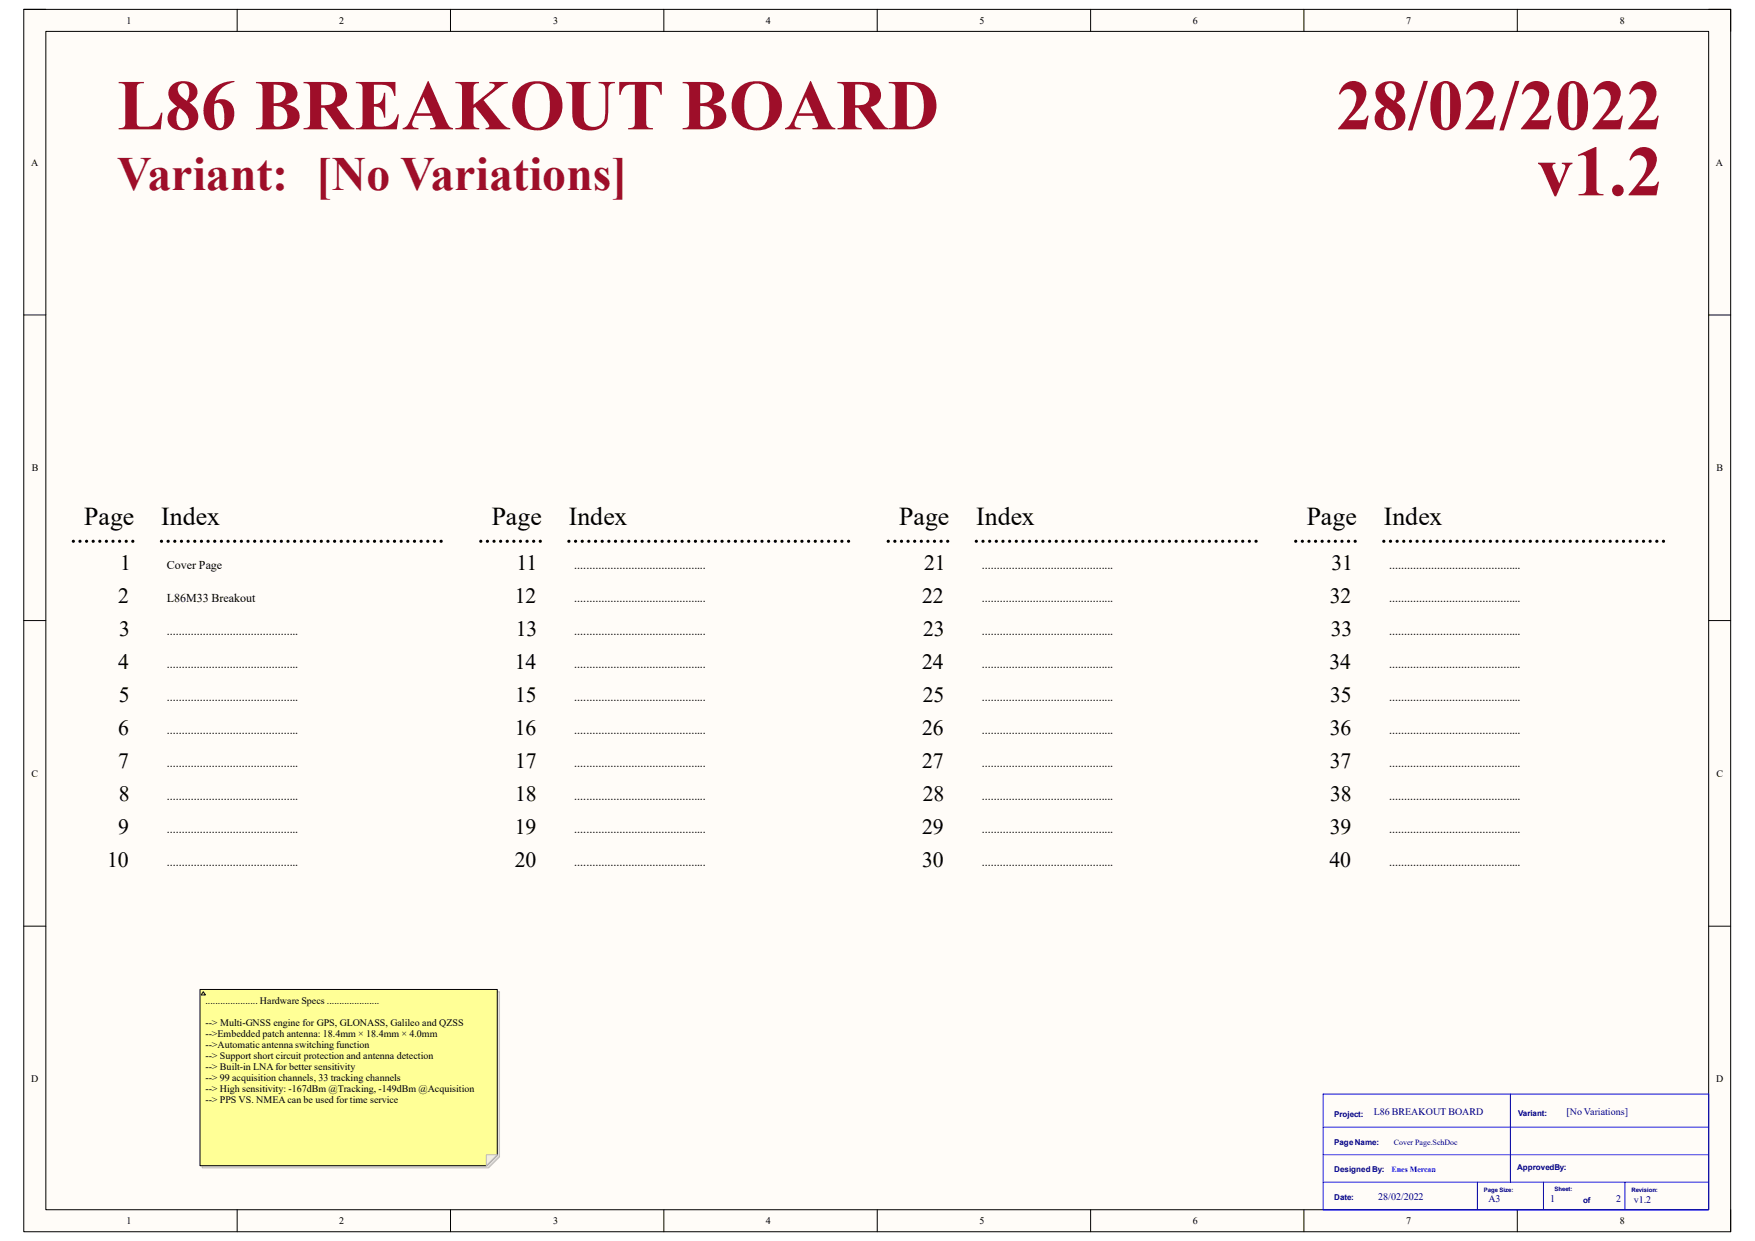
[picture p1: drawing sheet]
<svg xmlns="http://www.w3.org/2000/svg" width="297mm" height="210mm" viewBox="0 0 297 210" stroke-linecap="round" stroke-linejoin="round" font-family="sans-serif">
<defs><g id="words">
<g font-size="12.1" fill="#9e0e29">
<text x="19.9" y="21.9">L86 BREAKOUT BOARD</text>
<text x="226.2" y="21.9">28/02/2022</text>
<text x="260.2" y="33.1">v1.2</text>
</g>
<text font-size="8.1" fill="#9e0e29" x="19.9" y="32.1">Variant: [No Variations]</text>
<g font-size="4.4">
<text x="14.3" y="88.8">Page</text>
<text x="27.3" y="88.8">Index</text>
<text x="83.2" y="88.8">Page</text>
<text x="96.3" y="88.8">Index</text>
<text x="152.2" y="88.8">Page</text>
<text x="165.2" y="88.8">Index</text>
<text x="221.1" y="88.8">Page</text>
<text x="234.2" y="88.8">Index</text>
</g>
<g font-size="3.7">
<text x="20" y="102">2</text>
<text x="20.3" y="96.4">1</text>
<text x="87.1" y="102">12</text>
<text x="87.4" y="96.4">11</text>
<text x="156.1" y="102">22</text>
<text x="156.4" y="96.4">21</text>
<text x="225" y="102">32</text>
<text x="225.3" y="96.4">31</text>
<text x="20.2" y="107.6">3</text>
<text x="87.3" y="107.6">13</text>
<text x="156.3" y="107.6">23</text>
<text x="225.2" y="107.6">33</text>
<text x="20" y="113.2">4</text>
<text x="87.1" y="113.2">14</text>
<text x="156.1" y="113.2">24</text>
<text x="225" y="113.2">34</text>
<text x="20.1" y="118.8">5</text>
<text x="87.2" y="118.8">15</text>
<text x="156.2" y="118.8">25</text>
<text x="225.1" y="118.8">35</text>
<text x="20" y="124.4">6</text>
<text x="87.1" y="124.4">16</text>
<text x="156.1" y="124.4">26</text>
<text x="225" y="124.4">36</text>
<text x="20" y="130">7</text>
<text x="87.2" y="130">17</text>
<text x="156.1" y="130">27</text>
<text x="225" y="130">37</text>
<text x="20.1" y="135.6">8</text>
<text x="87.2" y="135.6">18</text>
<text x="156.2" y="135.6">28</text>
<text x="225.1" y="135.6">38</text>
<text x="20" y="141.1">9</text>
<text x="87.1" y="141.1">19</text>
<text x="156.1" y="141.1">29</text>
<text x="225" y="141.1">39</text>
<text x="18.2" y="146.7">10</text>
<text x="87.1" y="146.7">20</text>
<text x="156.1" y="146.7">30</text>
<text x="225" y="146.7">40</text>
</g>
<g font-size="2">
<text x="28.2" y="96.2">Cover Page</text>
<text x="28.2" y="101.8">L86M33 Breakout</text>
<text x="97.2" y="96.2">............................................</text>
<text x="97.2" y="101.8">............................................</text>
<text x="166.2" y="96.2">............................................</text>
<text x="166.2" y="101.8">............................................</text>
<text x="235.1" y="96.2">............................................</text>
<text x="235.1" y="101.8">............................................</text>
<text x="28.2" y="107.4">............................................</text>
<text x="97.2" y="107.4">............................................</text>
<text x="166.2" y="107.4">............................................</text>
<text x="235.1" y="107.4">............................................</text>
<text x="28.2" y="113">............................................</text>
<text x="97.2" y="113">............................................</text>
<text x="166.2" y="113">............................................</text>
<text x="235.1" y="113">............................................</text>
<text x="28.2" y="118.6">............................................</text>
<text x="97.2" y="118.6">............................................</text>
<text x="166.2" y="118.6">............................................</text>
<text x="235.1" y="118.6">............................................</text>
<text x="28.2" y="124.2">............................................</text>
<text x="97.2" y="124.2">............................................</text>
<text x="166.2" y="124.2">............................................</text>
<text x="235.1" y="124.2">............................................</text>
<text x="28.2" y="129.8">............................................</text>
<text x="97.2" y="129.8">............................................</text>
<text x="166.2" y="129.8">............................................</text>
<text x="235.1" y="129.8">............................................</text>
<text x="28.2" y="135.3">............................................</text>
<text x="97.2" y="135.3">............................................</text>
<text x="166.2" y="135.3">............................................</text>
<text x="235.1" y="135.3">............................................</text>
<text x="28.2" y="140.9">............................................</text>
<text x="97.2" y="140.9">............................................</text>
<text x="166.2" y="140.9">............................................</text>
<text x="235.1" y="140.9">............................................</text>
<text x="28.2" y="146.5">............................................</text>
<text x="97.2" y="146.5">............................................</text>
<text x="166.2" y="146.5">............................................</text>
<text x="235.1" y="146.5">............................................</text>
</g>
<g font-size="1.7">
<text x="21.4" y="4">1</text>
<text x="57.4" y="4">2</text>
<text x="93.6" y="4">3</text>
<text x="129.6" y="4">4</text>
<text x="165.8" y="4">5</text>
<text x="201.8" y="4">6</text>
<text x="238" y="4">7</text>
<text x="274.1" y="4">8</text>
<text x="5.3" y="28">A</text>
<text x="290.4" y="28">A</text>
<text x="5.4" y="79.8">B</text>
<text x="290.5" y="79.8">B</text>
<text x="5.3" y="131.4">C</text>
<text x="290.5" y="131.4">C</text>
<text x="34.8" y="169.9">..................... Hardware Specs .....................</text>
<text x="34.8" y="173.6">--&gt; Multi-GNSS engine for GPS, GLONASS, Galileo and QZSS</text>
<text x="34.8" y="175.5">--&gt;Embedded patch antenna: 18.4mm × 18.4mm × 4.0mm</text>
<text x="34.8" y="177.3">--&gt;Automatic antenna switching function</text>
<text x="34.8" y="179.2">--&gt; Support short circuit protection and antenna detection</text>
<text x="5.3" y="183.2">D</text>
<text x="34.8" y="181.1">--&gt; Built-in LNA for better sensitivity</text>
<text x="34.8" y="182.9">--&gt; 99 acquisition channels, 33 tracking channels</text>
<text x="34.8" y="184.8">--&gt; High sensitivity: -167dBm @Tracking, -149dBm @Acquisition</text>
<text x="290.4" y="183.2">D</text>
<text x="34.8" y="186.6">--&gt; PPS VS. NMEA can be used for time service</text>
<text x="21.4" y="207.2">1</text>
<text x="57.4" y="207.2">2</text>
<text x="93.6" y="207.2">3</text>
<text x="129.6" y="207.2">4</text>
<text x="165.8" y="207.2">5</text>
<text x="201.8" y="207.2">6</text>
<text x="238" y="207.2">7</text>
<text x="274.1" y="207.2">8</text>
</g>
<g font-size="1.7" fill="#000080">
<text x="232.5" y="188.7">L86 BREAKOUT BOARD</text>
<text x="265.1" y="188.7">[No Variations]</text>
<text x="233.3" y="203.1">28/02/2022</text>
<text x="251.9" y="203.5">A3</text>
<text x="262.3" y="203.5">1</text>
<text x="273.5" y="203.5">2</text>
<text x="276.5" y="203.6">v1.2</text>
</g>
<g font-size="1.4" fill="#000080">
<text x="225.8" y="189">Project:</text>
<text x="256.9" y="188.8">Variant:</text>
<text x="225.8" y="193.8">Page Name:</text>
<text x="235.9" y="193.8">Cover Page.SchDoc</text>
<text x="256.8" y="198">ApprovedBy:</text>
<text x="225.8" y="203.2">Date:</text>
<text x="225.8" y="198.3">Designed By:</text>
<text x="267.9" y="203.5">of</text>
</g>
<text font-size="1.4" fill="#00f" x="235.5" y="198.3">Enes Mercan</text>
<g font-size="1" fill="#000080">
<text x="251.1" y="201.7">Page Size:</text>
<text x="263.1" y="201.5">Sheet:</text>
<text x="276.1" y="201.7">Revision:</text>
</g>
</g></defs>
<path d="M4 1.6h288.9v206.8h-288.9z" fill-rule="evenodd" fill="#fffcf8"/>
<path d="M4 1.6h288.9v206.8h-288.9z" fill="none" stroke="#000" stroke-width=".17"/>
<path d="M7.8 5.3h281.4v199.4h-281.4z" fill-rule="evenodd" fill="#fffcf8"/>
<g fill="none" stroke="#000" stroke-width=".17">
<path d="M4 1.6h3.7M7.8 5.3h281.4v199.4h-281.4zM40.1 1.6v3.7M76.2 1.6v3.7M112.3 1.6v3.7M148.5 1.6v3.7M184.6 1.6v3.7M220.7 1.6v3.7M256.8 1.6v3.7M289.2 1.6h3.7v3.7M4 53.3h3.7M289.2 53.3h3.7"/>
<path d="M4 105h3.8M289.2 105h3.7M4 156.7h3.8M289.2 156.7h3.7M40.1 204.7v3.7M76.2 204.7v3.7M112.4 204.7v3.7M148.5 204.7v3.7M184.6 204.7v3.7M220.7 204.7v3.7M256.8 204.7v3.7M292.9 204.7v3.7"/>
</g>
<g fill="none" stroke="#000" stroke-width=".55">
<path d="M12.4 91.6h.1M13.5 91.6h.1M14.6 91.6h.1M15.8 91.6h.1M16.9 91.6h.1M18 91.6h.1M19.1 91.6h.1M20.2 91.6h.1M21.4 91.6h.1M22.5 91.6h.1M27.3 91.6h.1M28.4 91.6h.1"/>
<path d="M29.6 91.6h.1M30.7 91.6h.1M31.8 91.6h.1M33 91.6h.1M34.1 91.6h.1M35.2 91.6h.1M36.3 91.6h.1M37.5 91.6h.1M38.6 91.6h.1M39.7 91.6h.1M40.8 91.6h.1M42 91.6h.1"/>
<path d="M43.1 91.6h.1M44.2 91.6h.1M45.3 91.6h.1M46.5 91.6h.1M47.6 91.6h.1M48.7 91.6h.1M49.9 91.6h.1M51 91.6h.1M52.1 91.6h.1M53.2 91.6h.1M54.4 91.6h.1M55.5 91.6h.1"/>
<path d="M56.6 91.6h.1M57.7 91.6h.1M58.9 91.6h.1M60 91.6h.1M61.1 91.6h.1M62.3 91.6h.1M63.4 91.6h.1M64.5 91.6h.1M65.6 91.6h.1M66.8 91.6h.1M67.9 91.6h.1M69 91.6h.1"/>
<path d="M70.1 91.6h.1M71.3 91.6h.1M72.4 91.6h.1M73.5 91.6h.1M74.6 91.6h.1M81.4 91.6h.1M82.5 91.6h.1M83.6 91.6h.1M84.7 91.6h.1M85.8 91.6h.1M87 91.6h.1M88.1 91.6h.1"/>
<path d="M89.2 91.6h.1M90.3 91.6h.1M91.4 91.6h.1M96.3 91.6h.1M97.4 91.6h.1M98.5 91.6h.1M99.7 91.6h.1M100.8 91.6h.1M101.9 91.6h.1M103 91.6h.1M104.2 91.6h.1M105.3 91.6h.1"/>
<path d="M106.4 91.6h.1M107.5 91.6h.1M108.7 91.6h.1M109.8 91.6h.1M110.9 91.6h.1M112.1 91.6h.1M113.2 91.6h.1M114.3 91.6h.1M115.4 91.6h.1M116.6 91.6h.1M117.7 91.6h.1M118.8 91.6h.1"/>
<path d="M119.9 91.6h.1M121.1 91.6h.1M122.2 91.6h.1M123.3 91.6h.1M124.4 91.6h.1M125.6 91.6h.1M126.7 91.6h.1M127.8 91.6h.1M129 91.6h.1M130.1 91.6h.1M131.2 91.6h.1M132.3 91.6h.1"/>
<path d="M133.5 91.6h.1M134.6 91.6h.1M135.7 91.6h.1M136.8 91.6h.1M138 91.6h.1M139.1 91.6h.1M140.2 91.6h.1M141.4 91.6h.1M142.5 91.6h.1M143.6 91.6h.1M150.3 91.6h.1M151.4 91.6h.1"/>
<path d="M152.6 91.6h.1M153.7 91.6h.1M154.8 91.6h.1M155.9 91.6h.1M157 91.6h.1M158.1 91.6h.1M159.3 91.6h.1M160.4 91.6h.1M165.2 91.6h.1M166.4 91.6h.1M167.5 91.6h.1M168.6 91.6h.1"/>
<path d="M169.7 91.6h.1M170.9 91.6h.1M172 91.6h.1M173.1 91.6h.1M174.2 91.6h.1M175.4 91.6h.1M176.5 91.6h.1M177.6 91.6h.1M178.8 91.6h.1M179.9 91.6h.1M181 91.6h.1M182.1 91.6h.1"/>
<path d="M183.3 91.6h.1M184.4 91.6h.1M185.5 91.6h.1M186.6 91.6h.1M187.8 91.6h.1M188.9 91.6h.1M190 91.6h.1M191.1 91.6h.1M192.3 91.6h.1M193.4 91.6h.1M194.5 91.6h.1M195.7 91.6h.1"/>
<path d="M196.8 91.6h.1M197.9 91.6h.1M199 91.6h.1M200.2 91.6h.1M201.3 91.6h.1M202.4 91.6h.1M203.5 91.6h.1M204.7 91.6h.1M205.8 91.6h.1M206.9 91.6h.1M208.1 91.6h.1M209.2 91.6h.1"/>
<path d="M210.3 91.6h.1M211.4 91.6h.1M212.6 91.6h.1M219.3 91.6h.1M220.4 91.6h.1M221.5 91.6h.1M222.6 91.6h.1M223.8 91.6h.1M224.9 91.6h.1M226 91.6h.1M227.1 91.6h.1M228.2 91.6h.1"/>
<path d="M229.3 91.6h.1M234.2 91.6h.1M235.3 91.6h.1M236.4 91.6h.1M237.6 91.6h.1M238.7 91.6h.1M239.8 91.6h.1M241 91.6h.1M242.1 91.6h.1M243.2 91.6h.1M244.3 91.6h.1M245.5 91.6h.1"/>
<path d="M246.6 91.6h.1M247.7 91.6h.1M248.8 91.6h.1M250 91.6h.1M251.1 91.6h.1M252.2 91.6h.1M253.3 91.6h.1M254.5 91.6h.1M255.6 91.6h.1M256.7 91.6h.1M257.9 91.6h.1M259 91.6h.1"/>
<path d="M260.1 91.6h.1M261.2 91.6h.1M262.4 91.6h.1M263.5 91.6h.1M264.6 91.6h.1M265.7 91.6h.1M266.9 91.6h.1M268 91.6h.1M269.1 91.6h.1M270.2 91.6h.1M271.4 91.6h.1M272.5 91.6h.1"/>
<path d="M273.6 91.6h.1M274.8 91.6h.1M275.9 91.6h.1M277 91.6h.1M278.1 91.6h.1M279.3 91.6h.1M280.4 91.6h.1M281.5 91.6h.1"/>
</g>
<path d="M223.9 190.8h65.3M223.9 195.4h65.3M223.9 185.2h65.3v19.5h-65.3zM255.6 185.2v14.9M223.9 200.1h65.3M250 200.1v4.6M261.2 200.1v4.6M275 200.1v4.4" fill="none" stroke="#00f" stroke-width=".17"/>
<path d="M34.2 167.8h50.3v28l-1.8 1.8h-48.5z" fill-rule="evenodd" fill="#e0ddd7"/>
<path d="M34.2 167.8h50.3v28l-1.8 1.8h-48.5z" fill="none" stroke="#bfbdba" stroke-width=".17"/>
<path d="M33.8 167.4h50.4v28l-1.9 1.9h-48.5z" fill-rule="evenodd" fill="#ffff96"/>
<path d="M33.8 167.4h50.4v28l-1.9 1.9h-48.5z" fill="none" stroke="#000" stroke-width=".17"/>
<path d="M82.3 195.4h1.9l-1.9 1.9z" fill="#f2f0d8"/>
<path d="M82.3 195.4h1.9l-1.9 1.9z" fill="none" stroke="#bfbdba" stroke-width=".17"/>
<path d="M34.4 167.8l.4 .6h-.8z" fill="#ffcc78"/>
<path d="M34.4 167.8l.4 .6h-.8z" fill="none" stroke="#300" stroke-width=".17"/>
<use href="#words"/>
</svg>
